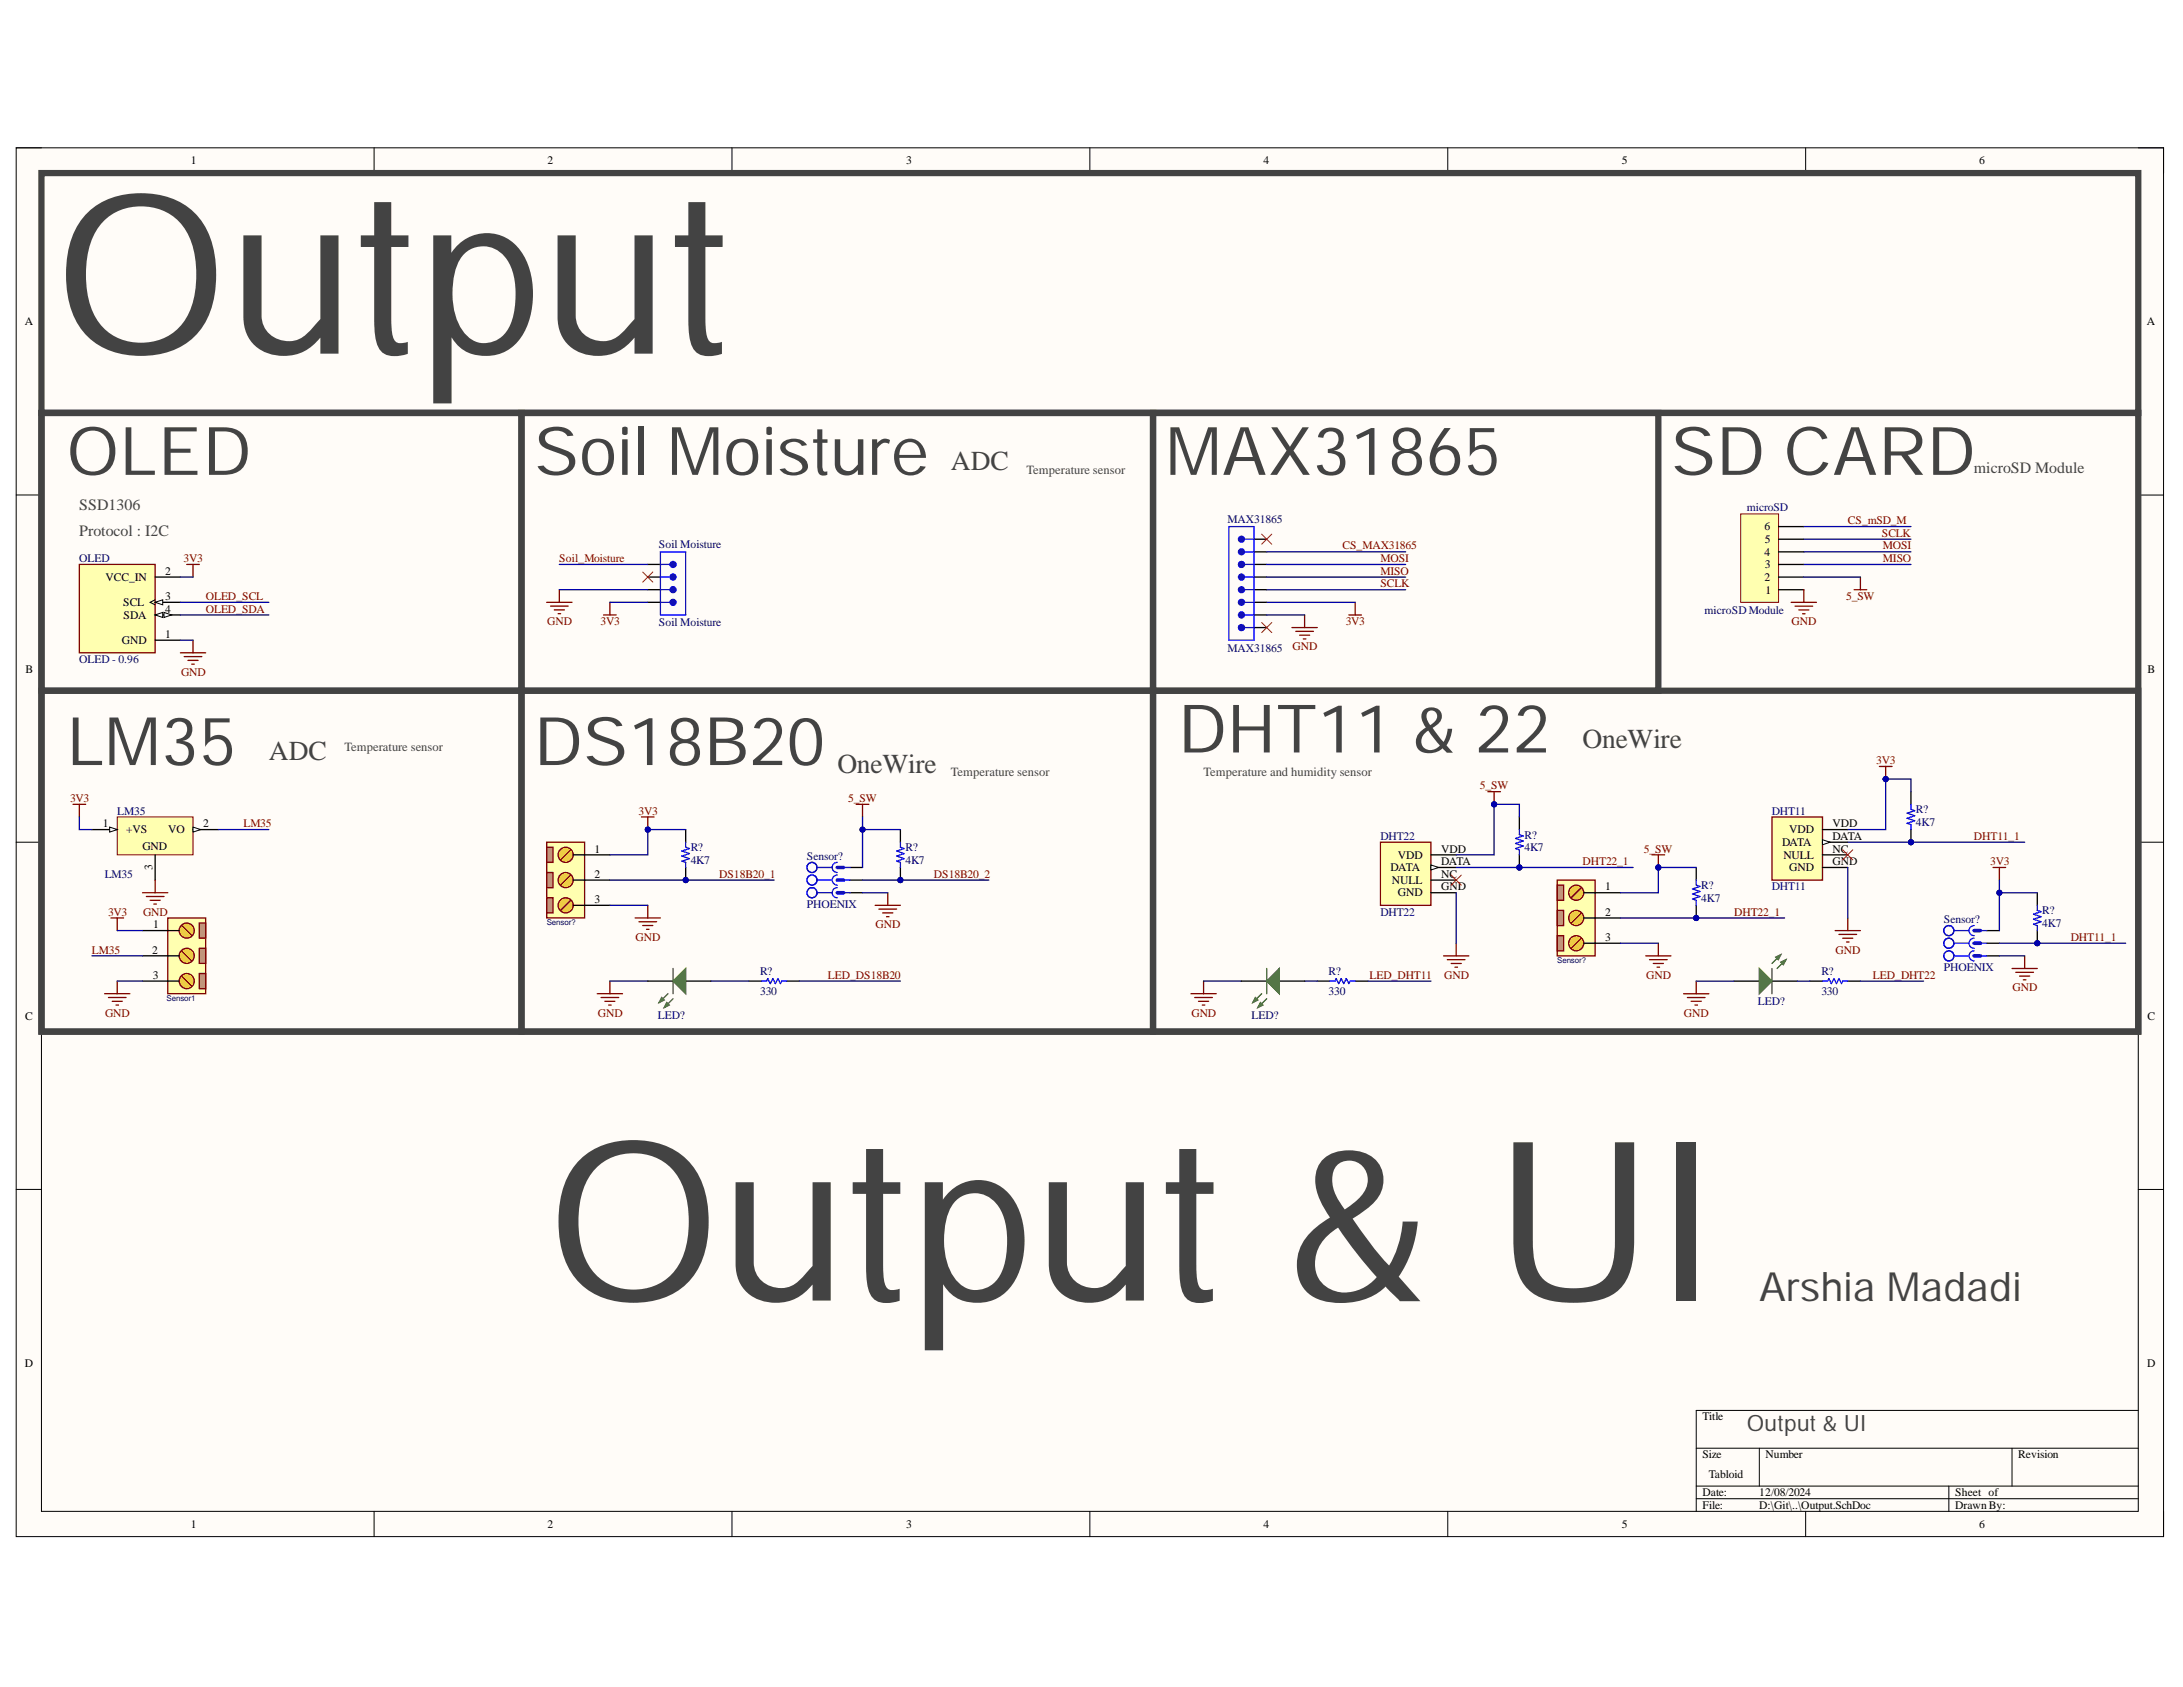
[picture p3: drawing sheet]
<svg xmlns="http://www.w3.org/2000/svg" width="279mm" height="216mm" viewBox="0 0 279 216" stroke-linecap="round" stroke-linejoin="round" font-family="sans-serif">
<defs><g id="words">
<g font-size="28.6" fill="#434343">
<text x="6.9" y="45.3">Output</text>
<text x="70" y="166.4">Output &amp; UI</text>
</g>
<g font-size="8.6" fill="#434343">
<text x="8.5" y="60.8">OLED</text>
<text x="68.4" y="60.8">Soil Moisture</text>
<text x="149.2" y="60.8">MAX31865</text>
<text x="213.9" y="60.8">SD CARD</text>
<text x="8.5" y="97.9">LM35</text>
<text x="68.4" y="97.9">DS18B20</text>
<text x="150.8" y="96.3">DHT11 &amp; 22</text>
</g>
<text font-size="5.2" fill="#434343" x="225.2" y="166.5">Arshia Madadi</text>
<g font-size="3.5" fill="#434343">
<text x="121.7" y="60.2">ADC</text>
<text x="202.5" y="95.7">OneWire</text>
<text x="34.4" y="97.3">ADC</text>
<text x="107.2" y="99">OneWire</text>
</g>
<text font-size="2.9" fill="#434343" x="223.6" y="183.1">Output &amp; UI</text>
<g font-size="2" fill="#434343">
<text x="10.1" y="65.3">SSD1306</text>
<text x="252.6" y="60.5">microSD Module</text>
<text x="10.1" y="68.6">Protocol : I2C</text>
</g>
<g font-size="1.6" fill="#434343">
<text x="131.4" y="60.6">Temperature sensor</text>
<text x="44.1" y="96.1">Temperature sensor</text>
<text x="121.7" y="99.3">Temperature sensor</text>
<text x="154.1" y="99.3">Temperature and humidity sensor</text>
</g>
<g font-size="1.5">
<text x="24.4" y="21">1</text>
<text x="70.1" y="21">2</text>
<text x="116" y="21">3</text>
<text x="161.7" y="21">4</text>
<text x="207.6" y="21">5</text>
<text x="253.3" y="21">6</text>
<text x="3.2" y="41.6">A</text>
<text x="274.8" y="41.6">A</text>
<text x="225.8" y="71.1">4</text>
<text x="225.8" y="67.9">6</text>
<text x="225.9" y="69.5">5</text>
<text x="13.5" y="74.3">VCC_IN</text>
<text x="15.8" y="77.6">SCL</text>
<text x="21.1" y="73.5">2</text>
<text x="21.1" y="76.8">3</text>
<text x="225.8" y="74.3">2</text>
<text x="225.9" y="72.7">3</text>
<text x="226" y="76">1</text>
<text x="15.6" y="82.4">GND</text>
<text x="15.8" y="79.2">SDA</text>
<text x="21.1" y="78.4">4</text>
<text x="21.1" y="81.6">1</text>
<text x="3.3" y="86.1">B</text>
<text x="274.8" y="86.1">B</text>
<text x="13.1" y="105.9">1</text>
<text x="16.1" y="106.7">+VS</text>
<text x="21.5" y="106.7">VO</text>
<text x="26" y="105.9">2</text>
<text x="229" y="106.7">VDD</text>
<text x="234.5" y="105.9">VDD</text>
<text x="234.5" y="107.5">DATA</text>
<text x="18.2" y="108.8">GND</text>
<text x="19.5" y="111.3" transform="rotate(-90 19.5 111.3)">3</text>
<text x="76.1" y="109.1">1</text>
<text x="76.1" y="112.3">2</text>
<text x="178" y="111.5">DATA</text>
<text x="178.2" y="113.1">NULL</text>
<text x="178.9" y="109.9">VDD</text>
<text x="184.5" y="109.1">VDD</text>
<text x="184.5" y="110.7">DATA</text>
<text x="184.5" y="112.3">NC</text>
<text x="184.5" y="113.9">GND</text>
<text x="205.5" y="113.9">1</text>
<text x="228.1" y="108.3">DATA</text>
<text x="228.3" y="109.9">NULL</text>
<text x="229" y="111.5">GND</text>
<text x="234.5" y="109.1">NC</text>
<text x="234.5" y="110.7">GND</text>
<text x="19.6" y="118.8">1</text>
<text x="76.1" y="115.6">3</text>
<text x="178.9" y="114.7">GND</text>
<text x="205.5" y="117.2">2</text>
<text x="19.5" y="122">2</text>
<text x="19.6" y="125.2">3</text>
<text x="205.5" y="120.4">3</text>
<text x="3.2" y="130.5">C</text>
<text x="274.8" y="130.5">C</text>
<text x="3.2" y="174.9">D</text>
<text x="274.8" y="174.9">D</text>
<text x="217.9" y="181.8">Title</text>
<text x="217.9" y="186.6">Size</text>
<text x="217.9" y="191.5">Date:</text>
<text x="218.7" y="189.1">Tabloid</text>
<text x="225.2" y="191.5">12/08/2024</text>
<text x="226" y="186.6">Number</text>
<text x="250.2" y="191.5">Sheet of</text>
<text x="258.3" y="186.6">Revision</text>
<text x="24.4" y="195.6">1</text>
<text x="70.1" y="195.6">2</text>
<text x="116" y="195.6">3</text>
<text x="161.7" y="195.6">4</text>
<text x="207.6" y="195.6">5</text>
<text x="217.9" y="193.1">File:</text>
<text x="225.2" y="193.1">D:\Git\..\Output.SchDoc</text>
<text x="250.2" y="193.1">Drawn By:</text>
<text x="253.3" y="195.6">6</text>
</g>
<g font-size="1.5" fill="#000080">
<text x="223.6" y="65.5">microSD</text>
<text x="10.1" y="71.9">OLED</text>
<text x="84.3" y="70.1">Soil Moisture</text>
<text x="157.1" y="66.9">MAX31865</text>
<text x="84.3" y="80.2">Soil Moisture</text>
<text x="157.1" y="83.4">MAX31865</text>
<text x="218.1" y="78.6">microSDModule</text>
<text x="10.1" y="84.9">OLED - 0.96</text>
<text x="15" y="104.2">LM35</text>
<text x="176.7" y="107.5">DHT22</text>
<text x="195.1" y="107.3">R?</text>
<text x="226.8" y="104.2">DHT11</text>
<text x="245.2" y="104.1">R?</text>
<text x="245.2" y="105.7">4K7</text>
<text x="13.4" y="112.3">LM35</text>
<text x="88.4" y="108.9">R?</text>
<text x="88.4" y="110.5">4K7</text>
<text x="103.3" y="110.1">Sensor?</text>
<text x="115.9" y="108.9">R?</text>
<text x="115.9" y="110.5">4K7</text>
<text x="195.1" y="108.9">4K7</text>
<text x="217.7" y="113.8">R?</text>
<text x="226.8" y="113.9">DHT11</text>
<text x="103.3" y="116.2">PHOENIX</text>
<text x="176.7" y="117.2">DHT22</text>
<text x="217.7" y="115.4">4K7</text>
<text x="248.8" y="118.1">Sensor?</text>
<text x="261.4" y="117">R?</text>
<text x="261.4" y="118.6">4K7</text>
<text x="97.3" y="124.8">R?</text>
<text x="170" y="124.8">R?</text>
<text x="233.1" y="124.8">R?</text>
<text x="248.8" y="124.3">PHOENIX</text>
<text x="84.2" y="130.4">LED?</text>
<text x="97.3" y="127.4">330</text>
<text x="160.2" y="130.4">LED?</text>
<text x="170" y="127.4">330</text>
<text x="225" y="128.6">LED?</text>
<text x="233.1" y="127.4">330</text>
</g>
<g font-size="1.5" fill="#800000">
<text x="23.5" y="71.9">3V3</text>
<text x="71.6" y="71.9">Soil_Moisture</text>
<text x="171.8" y="70.3">CS_MAX31865</text>
<text x="176.7" y="71.9">MOSI</text>
<text x="236.5" y="67.1">CS_mSD_M</text>
<text x="240.8" y="68.7">SCLK</text>
<text x="241" y="70.3">MOSI</text>
<text x="241" y="71.9">MISO</text>
<text x="26.3" y="76.8">OLED_SCL</text>
<text x="176.7" y="75.2">SCLK</text>
<text x="176.7" y="73.5">MISO</text>
<text x="236.3" y="76.8">5_SW</text>
<text x="26.3" y="78.4">OLED_SDA</text>
<text x="70.1" y="80">GND</text>
<text x="76.9" y="80">3V3</text>
<text x="165.4" y="83.2">GND</text>
<text x="172.2" y="80">3V3</text>
<text x="229.3" y="80">GND</text>
<text x="23.2" y="86.5">GND</text>
<text x="189.4" y="101">5_SW</text>
<text x="240.1" y="97.8">3V3</text>
<text x="9" y="102.6">3V3</text>
<text x="31.2" y="105.9">LM35</text>
<text x="81.7" y="104.2">3V3</text>
<text x="108.6" y="102.6">5_SW</text>
<text x="252.6" y="107.5">DHT11_1</text>
<text x="92" y="112.3">DS18B20_1</text>
<text x="119.5" y="112.3">DS18B20_2</text>
<text x="202.5" y="110.7">DHT22_1</text>
<text x="210.4" y="109.1">5_SW</text>
<text x="254.7" y="110.7">3V3</text>
<text x="13.8" y="117.2">3V3</text>
<text x="18.3" y="117.2">GND</text>
<text x="112.1" y="118.8">GND</text>
<text x="222" y="117.2">DHT22_1</text>
<text x="11.8" y="122">LM35</text>
<text x="81.3" y="120.4">GND</text>
<text x="105.9" y="125.2">LED_DS18B20</text>
<text x="175.3" y="125.2">LED_DHT11</text>
<text x="184.8" y="125.2">GND</text>
<text x="210.7" y="125.2">GND</text>
<text x="234.9" y="122">GND</text>
<text x="239.7" y="125.2">LED_DHT22</text>
<text x="265" y="120.4">DHT11_1</text>
<text x="13.4" y="130.1">GND</text>
<text x="76.5" y="130.1">GND</text>
<text x="152.5" y="130.1">GND</text>
<text x="215.5" y="130.1">GND</text>
<text x="257.6" y="126.9">GND</text>
</g>
<g font-size="1" fill="#000080">
<text x="70" y="118.4">Sensor?</text>
<text x="199.3" y="123.3">Sensor?</text>
<text x="21.3" y="128.1">Sensor1</text>
</g>
</g></defs>
<path d="M2.1 18.9h274.8v177.8h-274.8z" fill-rule="evenodd" fill="#fffcf8"/>
<path d="M2.1 18.9h274.8v177.8h-274.8z" fill="none" stroke="#000" stroke-width=".13"/>
<path d="M5.3 22.1h268.4v171.3h-268.4z" fill-rule="evenodd" fill="#fffcf8"/>
<g fill="none" stroke="#000" stroke-width=".13">
<path d="M2.1 18.9h3.2M47.9 18.9v3.2M93.7 18.9v3.2M139.5 18.9v3.2M185.3 18.9v3.2M231.1 18.9v3.2M273.7 18.9h3.2v3.2M5.3 22.1h268.4v171.3h-268.4zM2.1 63.3h3.2M273.7 63.4h3.2M2.1 107.8h3.2M273.7 107.8h3.2"/>
<path d="M2.1 152.2h3.2M273.7 152.2h3.2M47.9 193.4v3.3M93.7 193.4v3.3M139.5 193.4v3.3M185.3 193.4v3.3M217.1 185.3h56.6M217.1 190.2h56.6M217.1 191.8h56.6M225.2 185.3v4.9M231.1 193.4v3.3M249.4 190.2v3.2"/>
<path d="M257.5 185.3v4.9M273.7 180.5h-56.6v12.9M276.9 193.4v3.3"/>
</g>
<path d="M5.3 22.1h268.4v30.7h-268.4zM5.3 52.8h268.4v79.2h-268.4z" fill="none" stroke="#434343" stroke-width=".8"/>
<path d="M10.2 72.2h9.7v11.3h-9.7z" fill-rule="evenodd" fill="#ffffb0"/>
<path d="M10.2 72.2h9.7v11.3h-9.7z" fill="none" stroke="#800000" stroke-width=".17"/>
<path d="M19.9 73.9h3.2M19.9 77.1h3.2" fill="none" stroke="#000" stroke-width=".17"/>
<path d="M19.9 77.1l.9-.3v.6z" fill="#f8fcff"/>
<path d="M19.9 77.1l.9-.3v.6zM19.9 76.8l-.7 .3 .7 .3" fill="none" stroke="#000" stroke-width=".13"/>
<path d="M19.9 78.7h3.2" fill="none" stroke="#000" stroke-width=".17"/>
<path d="M19.9 78.7l.9-.3v.6z" fill="#f8fcff"/>
<path d="M19.9 78.7l.9-.3v.6z" fill="none" stroke="#000" stroke-width=".13"/>
<path d="M21 78.4l1 .3-1 .3z" fill="#f8fcff"/>
<path d="M21 78.4l1 .3-1 .3z" fill="none" stroke="#000" stroke-width=".13"/>
<path d="M19.9 81.9h3.2" fill="none" stroke="#000" stroke-width=".17"/>
<path d="M23.1 83.5h3.2M23.6 84h2.2M24.1 84.5h1.3M24.5 85h.4M24.7 81.9v1.6" fill="none" stroke="#800000" stroke-width=".17"/>
<path d="M5.3 52.8h61.4v35.6h-61.4z" fill="none" stroke="#434343" stroke-width=".8"/>
<path d="M15 104.6h9.7v4.8h-9.7z" fill-rule="evenodd" fill="#ffffb0"/>
<path d="M15 104.6h9.7v4.8h-9.7z" fill="none" stroke="#800000" stroke-width=".13"/>
<path d="M24.7 106.2h3.2" fill="none" stroke="#000" stroke-width=".17"/>
<path d="M24.7 105.8l1 .4-1 .3z" fill="#f8fcff"/>
<path d="M24.7 105.8l1 .4-1 .3z" fill="none" stroke="#000" stroke-width=".13"/>
<path d="M11.8 106.2h3.2" fill="none" stroke="#000" stroke-width=".17"/>
<path d="M14 105.8l1 .4-1 .3z" fill="#f8fcff"/>
<path d="M14 105.8l1 .4-1 .3z" fill="none" stroke="#000" stroke-width=".13"/>
<path d="M19.9 109.4v3.2" fill="none" stroke="#000" stroke-width=".17"/>
<path d="M9.3 102.9h1.7M10.2 102.9v1.7M18.2 114.3h3.3M18.7 114.7h2.3M19.2 115.2h1.3M19.7 115.7h.3M19.9 112.6v1.7" fill="none" stroke="#800000" stroke-width=".17"/>
<path d="M21.5 117.5h4.8v9.7h-4.8z" fill-rule="evenodd" fill="#ffffb0"/>
<path d="M21.5 117.5h4.8v9.7h-4.8z" fill="none" stroke="#800000" stroke-width=".17"/>
<path d="M18.2 119.1h3.3M18.2 122.3h3.3" fill="none" stroke="#000" stroke-width=".17"/>
<circle cx="23.9" cy="122.3" r=".97" fill="#fc0"/>
<g fill="none" stroke="#800000" stroke-width=".17">
<path d="M23.3 121.7l1.2 1.3"/>
<circle cx="23.9" cy="122.3" r=".97"/>
</g>
<path d="M21.5 122.3h1.4" fill="none" stroke="#000" stroke-width=".17"/>
<circle cx="23.9" cy="119.1" r=".97" fill="#fc0"/>
<g fill="none" stroke="#800000" stroke-width=".17">
<path d="M23.3 118.4l1.2 1.3"/>
<circle cx="23.9" cy="119.1" r=".97"/>
</g>
<path d="M21.5 119.1h1.4" fill="none" stroke="#000" stroke-width=".17"/>
<path d="M25.5 121.4h.8v1.9h-.8z" fill-rule="evenodd" fill="#a5a069"/>
<path d="M25.5 121.4h.8v1.9h-.8z" fill="none" stroke="#800000" stroke-width=".17"/>
<path d="M25.5 118.1h.8v2h-.8z" fill-rule="evenodd" fill="#a5a069"/>
<path d="M25.5 118.1h.8v2h-.8z" fill="none" stroke="#800000" stroke-width=".17"/>
<path d="M18.2 125.6h3.3" fill="none" stroke="#000" stroke-width=".17"/>
<circle cx="23.9" cy="125.6" r=".97" fill="#fc0"/>
<g fill="none" stroke="#800000" stroke-width=".17">
<path d="M23.3 124.9l1.2 1.3"/>
<circle cx="23.9" cy="125.6" r=".97"/>
</g>
<path d="M21.5 125.6h1.4" fill="none" stroke="#000" stroke-width=".17"/>
<path d="M25.5 124.6h.8v1.9h-.8z" fill-rule="evenodd" fill="#a5a069"/>
<path d="M23.9 72.2h1.6M24.7 72.2v1.7M14.2 117.5h1.6M15 117.5v1.6M13.4 127.2h3.2M13.9 127.7h2.2M14.4 128.1h1.3M14.8 128.6h.4M15 125.6v1.6M25.5 124.6h.8v1.9h-.8z" fill="none" stroke="#800000" stroke-width=".17"/>
<path d="M5.3 88.4h61.4v43.6h-61.4z" fill="none" stroke="#434343" stroke-width=".8"/>
<path d="M70 107.8h4.8v9.7h-4.8z" fill-rule="evenodd" fill="#ffffb0"/>
<path d="M70 107.8h4.8v9.7h-4.8z" fill="none" stroke="#800000" stroke-width=".17"/>
<path d="M74.8 109.4h3.3M74.8 112.6h3.3" fill="none" stroke="#000" stroke-width=".17"/>
<circle cx="72.4" cy="112.6" r=".97" fill="#fc0"/>
<g fill="none" stroke="#800000" stroke-width=".17">
<path d="M73 112l-1.2 1.3"/>
<circle cx="72.4" cy="112.6" r=".97"/>
</g>
<path d="M73.4 112.6h1.4" fill="none" stroke="#000" stroke-width=".17"/>
<circle cx="72.4" cy="109.4" r=".97" fill="#fc0"/>
<g fill="none" stroke="#800000" stroke-width=".17">
<path d="M73 108.8l-1.2 1.2"/>
<circle cx="72.4" cy="109.4" r=".97"/>
</g>
<path d="M73.4 109.4h1.4" fill="none" stroke="#000" stroke-width=".17"/>
<path d="M70 111.7h.8v1.9h-.8z" fill-rule="evenodd" fill="#a5a069"/>
<path d="M70 111.7h.8v1.9h-.8z" fill="none" stroke="#800000" stroke-width=".17"/>
<path d="M70 108.4h.8v2h-.8z" fill-rule="evenodd" fill="#a5a069"/>
<path d="M70 108.4h.8v2h-.8z" fill="none" stroke="#800000" stroke-width=".17"/>
<path d="M74.8 115.9h3.3" fill="none" stroke="#000" stroke-width=".17"/>
<circle cx="72.4" cy="115.9" r=".97" fill="#fc0"/>
<g fill="none" stroke="#800000" stroke-width=".17">
<path d="M73 115.2l-1.2 1.3"/>
<circle cx="72.4" cy="115.9" r=".97"/>
</g>
<path d="M73.4 115.9h1.4" fill="none" stroke="#000" stroke-width=".17"/>
<path d="M70 114.9h.8v1.9h-.8z" fill-rule="evenodd" fill="#a5a069"/>
<path d="M70 114.9h.8v1.9h-.8zM82.1 104.6h1.6M82.9 104.6v1.6" fill="none" stroke="#800000" stroke-width=".17"/>
<circle cx="82.9" cy="106.2" r=".32" fill="#000080"/>
<circle cx="82.9" cy="106.2" r=".32" fill="none" stroke="#000080" stroke-width=".13"/>
<g fill="none" stroke="#800000" stroke-width=".17">
<path d="M81.3 117.5h3.2M81.8 118h2.2M82.3 118.4h1.3M82.7 118.9h.4M82.9 115.9v1.6M109.6 102.9h1.6M110.4 102.9v1.7M112 115.9h3.2M112.5 116.3h2.3M113 116.8h1.3M113.5 117.3h.3M113.6 114.3v1.6"/>
<path d="M76.4 127.2h3.3M76.9 127.7h2.3M77.4 128.1h1.3M77.9 128.6h.3M78.1 125.6v1.6"/>
</g>
<path d="M66.7 88.4h80.9v43.6h-80.9z" fill="none" stroke="#434343" stroke-width=".8"/>
<path d="M108.8 111h1.6M108.8 112.6h1.6M108.8 114.3h1.6" fill="none" stroke="#000" stroke-width=".17"/>
<g fill="none" stroke="#00f" stroke-width=".17">
<path d="M104.6 111h1.9M104.6 112.6h1.9M104.6 114.3h1.9M107.2 110.4a.65 .65 0 0 0-.7 .6 .65 .65 0 0 0 .7 .7M107.2 112a.65 .65 0 0 0-.7 .6 .65 .65 0 0 0 .7 .7M107.2 113.6a.65 .65 0 0 0-.7 .6 .65 .65 0 0 0 .7 .7M108 111h.8M108 112.6h.8M108 114.3h.8"/>
<circle cx="103.9" cy="112.6" r=".65"/>
<circle cx="103.9" cy="111" r=".65"/>
<circle cx="103.9" cy="114.2" r=".65"/>
</g>
<path d="M107.2 111h.8M107.2 112.6h.8M107.2 114.3h.8" fill="none" stroke="#00f" stroke-width=".46"/>
<path d="M176.7 107.8h6.4v8.1h-6.4z" fill-rule="evenodd" fill="#ffffb0"/>
<path d="M176.7 107.8h6.4v8.1h-6.4z" fill="none" stroke="#800000" stroke-width=".17"/>
<path d="M183.1 109.4h3.3M183.1 111h3.3" fill="none" stroke="#000" stroke-width=".17"/>
<path d="M183.1 110.7l1 .3-1 .3z" fill="#f8fcff"/>
<path d="M183.1 110.7l1 .3-1 .3z" fill="none" stroke="#000" stroke-width=".13"/>
<path d="M183.1 112.6h3.3M183.1 114.3h3.3" fill="none" stroke="#000" stroke-width=".17"/>
<path d="M190.4 101.3h1.6M191.2 101.3v1.6M184.8 122.3h3.2M185.2 122.8h2.3M185.7 123.3h1.3M186.2 123.8h.3M186.4 120.7v1.6" fill="none" stroke="#800000" stroke-width=".17"/>
<path d="M185.7 112l1.3 1.3M187 112l-1.3 1.3" fill="none" stroke="#f00" stroke-width=".13"/>
<circle cx="191.2" cy="102.9" r=".32" fill="#000080"/>
<circle cx="191.2" cy="102.9" r=".32" fill="none" stroke="#000080" stroke-width=".13"/>
<path d="M199.3 112.6h4.9v9.7h-4.9z" fill-rule="evenodd" fill="#ffffb0"/>
<path d="M199.3 112.6h4.9v9.7h-4.9z" fill="none" stroke="#800000" stroke-width=".17"/>
<path d="M204.2 114.3h3.2M204.2 117.5h3.2" fill="none" stroke="#000" stroke-width=".17"/>
<circle cx="201.7" cy="117.5" r=".97" fill="#fc0"/>
<g fill="none" stroke="#800000" stroke-width=".17">
<path d="M202.4 116.8l-1.3 1.3"/>
<circle cx="201.7" cy="117.5" r=".97"/>
</g>
<path d="M202.7 117.5h1.5" fill="none" stroke="#000" stroke-width=".17"/>
<circle cx="201.7" cy="114.2" r=".97" fill="#fc0"/>
<g fill="none" stroke="#800000" stroke-width=".17">
<path d="M202.4 113.6l-1.3 1.3"/>
<circle cx="201.7" cy="114.2" r=".97"/>
</g>
<path d="M202.7 114.3h1.5" fill="none" stroke="#000" stroke-width=".17"/>
<path d="M199.3 116.5h.8v2h-.8z" fill-rule="evenodd" fill="#a5a069"/>
<path d="M199.3 116.5h.8v2h-.8z" fill="none" stroke="#800000" stroke-width=".17"/>
<path d="M199.3 113.3h.8v1.9h-.8z" fill-rule="evenodd" fill="#a5a069"/>
<path d="M199.3 113.3h.8v1.9h-.8z" fill="none" stroke="#800000" stroke-width=".17"/>
<path d="M204.2 120.7h3.2" fill="none" stroke="#000" stroke-width=".17"/>
<circle cx="201.7" cy="120.7" r=".97" fill="#fc0"/>
<g fill="none" stroke="#800000" stroke-width=".17">
<path d="M202.4 120.1l-1.3 1.3"/>
<circle cx="201.7" cy="120.7" r=".97"/>
</g>
<path d="M202.7 120.7h1.5" fill="none" stroke="#000" stroke-width=".17"/>
<path d="M199.3 119.7h.8v2h-.8z" fill-rule="evenodd" fill="#a5a069"/>
<path d="M199.3 119.7h.8v2h-.8zM211.4 109.4h1.7M212.2 109.4v1.6M210.6 122.3h3.3M211.1 122.8h2.3M211.6 123.3h1.3M212.1 123.8h.3M212.2 120.7v1.6" fill="none" stroke="#800000" stroke-width=".17"/>
<circle cx="212.2" cy="111" r=".33" fill="#000080"/>
<circle cx="212.2" cy="111" r=".33" fill="none" stroke="#000080" stroke-width=".13"/>
<path d="M226.8 104.6h6.5v8h-6.5z" fill-rule="evenodd" fill="#ffffb0"/>
<path d="M226.8 104.6h6.5v8h-6.5z" fill="none" stroke="#800000" stroke-width=".17"/>
<path d="M233.3 106.2h3.2M233.3 107.8h3.2" fill="none" stroke="#000" stroke-width=".17"/>
<path d="M233.3 107.5l.9 .3-.9 .3z" fill="#f8fcff"/>
<path d="M233.3 107.5l.9 .3-.9 .3z" fill="none" stroke="#000" stroke-width=".13"/>
<path d="M233.3 109.4h3.2M233.3 111h3.2" fill="none" stroke="#000" stroke-width=".17"/>
<path d="M240.5 98.1h1.7M241.3 98.1v1.6M234.9 119.1h3.2M235.4 119.6h2.2M236.5 117.5v1.6M235.8 120.1h1.3M236.3 120.6h.4" fill="none" stroke="#800000" stroke-width=".17"/>
<path d="M235.8 108.8l1.3 1.2M237.1 108.8l-1.3 1.2" fill="none" stroke="#f00" stroke-width=".13"/>
<circle cx="241.3" cy="99.7" r=".33" fill="#000080"/>
<circle cx="241.3" cy="99.7" r=".33" fill="none" stroke="#000080" stroke-width=".13"/>
<path d="M254.3 119.1h1.6M254.3 120.7h1.6M254.3 122.3h1.6" fill="none" stroke="#000" stroke-width=".17"/>
<g fill="none" stroke="#00f" stroke-width=".17">
<path d="M250.1 119.1h1.9M252.7 118.5a.64 .64 0 0 0-.7 .6 .64 .64 0 0 0 .7 .6M253.5 119.1h.8M250.1 120.7h1.9M250.1 122.3h1.9M252.7 120.1a.64 .64 0 0 0-.7 .6 .64 .64 0 0 0 .7 .7M252.7 121.7a.64 .64 0 0 0-.7 .6 .64 .64 0 0 0 .7 .7M253.5 120.7h.8M253.5 122.3h.8"/>
<circle cx="249.4" cy="119.1" r=".65"/>
<circle cx="249.4" cy="122.3" r=".65"/>
<circle cx="249.4" cy="120.7" r=".65"/>
</g>
<path d="M252.7 119.1h.8M252.7 120.7h.8M252.7 122.3h.8" fill="none" stroke="#00f" stroke-width=".46"/>
<path d="M255.1 111h1.6M255.9 111v1.6M257.5 123.9h3.3M258 124.4h2.3M258.5 124.9h1.3M259 125.4h.3M259.1 122.3v1.6" fill="none" stroke="#800000" stroke-width=".17"/>
<circle cx="115.2" cy="112.6" r=".32" fill="#000080"/>
<circle cx="115.2" cy="112.6" r=".32" fill="none" stroke="#000080" stroke-width=".13"/>
<path d="M115.2 106.2v1.6M115.2 111v1.6" fill="none" stroke="#000" stroke-width=".17"/>
<circle cx="115.2" cy="112.6" r=".32" fill="#000080"/>
<circle cx="115.2" cy="112.6" r=".32" fill="none" stroke="#000080" stroke-width=".13"/>
<path d="M115.2 107.8v.6l.5 .2-.9 .3 .9 .3-.9 .4 .9 .3-.9 .3 .4 .2v.6" fill="none" stroke="#00f" stroke-width=".17"/>
<circle cx="87.8" cy="112.6" r=".32" fill="#000080"/>
<circle cx="87.8" cy="112.6" r=".32" fill="none" stroke="#000080" stroke-width=".13"/>
<path d="M87.8 106.2v1.6M87.8 111v1.6" fill="none" stroke="#000" stroke-width=".17"/>
<circle cx="87.8" cy="112.6" r=".32" fill="#000080"/>
<circle cx="87.8" cy="112.6" r=".32" fill="none" stroke="#000080" stroke-width=".13"/>
<path d="M87.8 107.8v.6l.4 .2-.9 .3 .9 .3-.9 .4 .9 .3-.9 .3 .5 .2v.6" fill="none" stroke="#00f" stroke-width=".17"/>
<circle cx="194.5" cy="111" r=".32" fill="#000080"/>
<circle cx="194.5" cy="111" r=".32" fill="none" stroke="#000080" stroke-width=".13"/>
<path d="M194.5 104.6v1.6M194.5 109.4v1.6" fill="none" stroke="#000" stroke-width=".17"/>
<circle cx="194.5" cy="111" r=".32" fill="#000080"/>
<circle cx="194.5" cy="111" r=".32" fill="none" stroke="#000080" stroke-width=".13"/>
<path d="M194.5 106.2v.6l.4 .2-.9 .3 .9 .3-.9 .3 .9 .4-.9 .3 .5 .2v.6" fill="none" stroke="#00f" stroke-width=".17"/>
<circle cx="217.1" cy="117.5" r=".33" fill="#000080"/>
<circle cx="217.1" cy="117.5" r=".33" fill="none" stroke="#000080" stroke-width=".13"/>
<path d="M217.1 111v1.6M217.1 115.9v1.6" fill="none" stroke="#000" stroke-width=".17"/>
<circle cx="217.1" cy="117.5" r=".33" fill="#000080"/>
<circle cx="217.1" cy="117.5" r=".33" fill="none" stroke="#000080" stroke-width=".13"/>
<path d="M217.1 112.6v.7l.5 .1-1 .4 1 .3-1 .3 1 .3-1 .4 .5 .1v.7" fill="none" stroke="#00f" stroke-width=".17"/>
<circle cx="244.6" cy="107.8" r=".33" fill="#000080"/>
<circle cx="244.6" cy="107.8" r=".33" fill="none" stroke="#000080" stroke-width=".13"/>
<path d="M244.6 101.3v1.6M244.6 106.2v1.6" fill="none" stroke="#000" stroke-width=".17"/>
<circle cx="244.6" cy="107.8" r=".33" fill="#000080"/>
<circle cx="244.6" cy="107.8" r=".33" fill="none" stroke="#000080" stroke-width=".13"/>
<path d="M244.6 102.9v.7l.5 .2-1 .3 1 .3-1 .3 1 .3-1 .4 .5 .1v.7" fill="none" stroke="#00f" stroke-width=".17"/>
<circle cx="260.7" cy="120.7" r=".32" fill="#000080"/>
<circle cx="260.7" cy="120.7" r=".32" fill="none" stroke="#000080" stroke-width=".13"/>
<path d="M260.8 114.3v1.6M260.8 119.1v1.6" fill="none" stroke="#000" stroke-width=".17"/>
<circle cx="260.7" cy="120.7" r=".32" fill="#000080"/>
<circle cx="260.7" cy="120.7" r=".32" fill="none" stroke="#000080" stroke-width=".13"/>
<path d="M260.8 115.9v.6l.4 .2-.9 .3 .9 .3-.9 .3 .9 .4-.9 .3 .5 .2v.6" fill="none" stroke="#00f" stroke-width=".17"/>
<path d="M147.6 88.4h126.1v43.6h-126.1z" fill="none" stroke="#434343" stroke-width=".8"/>
<path d="M152.4 127.2h3.3M152.9 127.7h2.3M153.4 128.1h1.3M153.9 128.6h.3M154 125.6v1.6" fill="none" stroke="#800000" stroke-width=".17"/>
<path d="M222 125.6h3.2M226.8 125.6h3.2" fill="none" stroke="#000" stroke-width=".17"/>
<path d="M225.2 123.9l1.6 1.7-1.6 1.6z" fill="#38761d"/>
<path d="M225.2 123.9l1.6 1.7-1.6 1.6zM227.9 122.2l-1.1 1.1M228.6 122.8l-1.2 1.1" fill="none" stroke="#38761d" stroke-width=".17"/>
<path d="M227.9 123.1l.7-.3-.3 .7z" fill="#38761d"/>
<path d="M227.9 123.1l.7-.3-.3 .7z" fill="none" stroke="#38761d" stroke-width=".17"/>
<path d="M227.3 122.5l.6-.3-.3 .6z" fill="#38761d"/>
<path d="M226.8 123.9v3.3M227.3 122.5l.6-.3-.3 .6z" fill="none" stroke="#38761d" stroke-width=".17"/>
<path d="M215.5 127.2h3.2M216 127.7h2.2M216.4 128.1h1.3M216.9 128.6h.4M217.1 125.6v1.6" fill="none" stroke="#800000" stroke-width=".17"/>
<path d="M66.7 52.8h80.9v35.6h-80.9zM147.6 52.8h64.6v35.6h-64.6z" fill="none" stroke="#434343" stroke-width=".8"/>
<path d="M222.8 65.8h4.8v11.3h-4.8z" fill-rule="evenodd" fill="#ffffb0"/>
<path d="M222.8 65.8h4.8v11.3h-4.8z" fill="none" stroke="#800000" stroke-width=".13"/>
<path d="M160.5 70.6h1.6M160.5 69h1.6M227.6 75.5h3.3M227.6 73.9h3.3M227.6 72.2h3.3M227.6 70.6h3.3M227.6 69h3.3M227.6 67.4h3.3" fill="none" stroke="#000" stroke-width=".17"/>
<path d="M229.3 77.1h3.2M229.7 77.6h2.3M230.2 78.1h1.3M230.7 78.5h.3M230.9 75.5v1.6M237.3 75.5h1.6M238.1 73.9v1.6" fill="none" stroke="#800000" stroke-width=".17"/>
<circle cx="158.9" cy="69" r=".4" fill="#00f"/>
<circle cx="158.9" cy="69" r=".4" fill="none" stroke="#00f" stroke-width=".13"/>
<path d="M159.2 69h1.3" fill="none" stroke="#00f" stroke-width=".17"/>
<circle cx="158.9" cy="70.6" r=".4" fill="#00f"/>
<circle cx="158.9" cy="70.6" r=".4" fill="none" stroke="#00f" stroke-width=".13"/>
<path d="M159.2 70.6h1.3" fill="none" stroke="#00f" stroke-width=".17"/>
<path d="M160.5 72.2h1.6" fill="none" stroke="#000" stroke-width=".17"/>
<circle cx="158.9" cy="72.2" r=".4" fill="#00f"/>
<circle cx="158.9" cy="72.2" r=".4" fill="none" stroke="#00f" stroke-width=".13"/>
<path d="M159.2 72.2h1.3" fill="none" stroke="#00f" stroke-width=".17"/>
<path d="M160.5 73.9h1.6" fill="none" stroke="#000" stroke-width=".17"/>
<circle cx="158.9" cy="73.9" r=".4" fill="#00f"/>
<circle cx="158.9" cy="73.9" r=".4" fill="none" stroke="#00f" stroke-width=".13"/>
<path d="M159.2 73.9h1.3" fill="none" stroke="#00f" stroke-width=".17"/>
<path d="M160.5 75.5h1.6" fill="none" stroke="#000" stroke-width=".17"/>
<circle cx="158.9" cy="75.5" r=".4" fill="#00f"/>
<circle cx="158.9" cy="75.5" r=".4" fill="none" stroke="#00f" stroke-width=".13"/>
<path d="M159.2 75.5h1.3" fill="none" stroke="#00f" stroke-width=".17"/>
<path d="M160.5 77.1h1.6" fill="none" stroke="#000" stroke-width=".17"/>
<circle cx="158.9" cy="77.1" r=".4" fill="#00f"/>
<circle cx="158.9" cy="77.1" r=".4" fill="none" stroke="#00f" stroke-width=".13"/>
<path d="M159.2 77.1h1.3" fill="none" stroke="#00f" stroke-width=".17"/>
<path d="M160.5 78.7h1.6" fill="none" stroke="#000" stroke-width=".17"/>
<circle cx="158.9" cy="78.7" r=".4" fill="#00f"/>
<circle cx="158.9" cy="78.7" r=".4" fill="none" stroke="#00f" stroke-width=".13"/>
<path d="M157.3 67.4h3.2v14.5h-3.2zM159.2 78.7h1.3" fill="none" stroke="#00f" stroke-width=".17"/>
<path d="M160.5 80.3h1.6" fill="none" stroke="#000" stroke-width=".17"/>
<circle cx="158.9" cy="80.3" r=".4" fill="#00f"/>
<circle cx="158.9" cy="80.3" r=".4" fill="none" stroke="#00f" stroke-width=".13"/>
<path d="M159.2 80.3h1.3" fill="none" stroke="#00f" stroke-width=".17"/>
<path d="M167 78.7v1.6M172.6 78.7h1.7M173.4 77.1v1.6M165.4 80.3h3.2M165.8 80.8h2.3M166.3 81.3h1.3M166.8 81.8h.3" fill="none" stroke="#800000" stroke-width=".17"/>
<path d="M161.5 68.4l1.3 1.3M161.5 79.7l1.3 1.3M162.8 68.4l-1.3 1.3M162.8 79.7l-1.3 1.3" fill="none" stroke="#f00" stroke-width=".13"/>
<path d="M82.9 72.2h1.6M82.9 73.9h1.6" fill="none" stroke="#000" stroke-width=".17"/>
<circle cx="86.1" cy="72.2" r=".4" fill="#00f"/>
<circle cx="86.1" cy="72.2" r=".4" fill="none" stroke="#00f" stroke-width=".13"/>
<path d="M84.5 72.2h1.3M84.5 70.6h3.3v8.1h-3.3z" fill="none" stroke="#00f" stroke-width=".17"/>
<circle cx="86.1" cy="73.9" r=".4" fill="#00f"/>
<circle cx="86.1" cy="73.9" r=".4" fill="none" stroke="#00f" stroke-width=".13"/>
<path d="M84.5 73.9h1.3" fill="none" stroke="#00f" stroke-width=".17"/>
<path d="M82.9 75.5h1.6" fill="none" stroke="#000" stroke-width=".17"/>
<circle cx="86.1" cy="75.5" r=".4" fill="#00f"/>
<circle cx="86.1" cy="75.5" r=".4" fill="none" stroke="#00f" stroke-width=".13"/>
<path d="M84.5 75.5h1.3" fill="none" stroke="#00f" stroke-width=".17"/>
<path d="M82.9 77.1h1.6" fill="none" stroke="#000" stroke-width=".17"/>
<circle cx="86.1" cy="77.1" r=".4" fill="#00f"/>
<circle cx="86.1" cy="77.1" r=".4" fill="none" stroke="#00f" stroke-width=".13"/>
<path d="M84.5 77.1h1.3M97.5 125.6h.6l.2-.4 .3 .7 .3-.7 .3 .7 .4-.7 .3 .7 .1-.3h.7M170.2 125.6h.7l.1-.4 .3 .7 .4-.7 .3 .7 .3-.7 .3 .7 .2-.3h.6M233.3 125.6h.6l.2-.4 .3 .7 .3-.7 .3 .7 .4-.7 .3 .7 .1-.3h.7" fill="none" stroke="#00f" stroke-width=".17"/>
<path d="M70 77.1h3.2M70.5 77.6h2.2M70.9 78.1h1.3M71.4 78.5h.4M71.6 75.5v1.6M77.2 78.7h1.7M78.1 77.1v1.6" fill="none" stroke="#800000" stroke-width=".17"/>
<path d="M82.3 73.2l1.3 1.3M83.6 73.2l-1.3 1.3" fill="none" stroke="#f00" stroke-width=".13"/>
<path d="M95.8 125.6h1.7M100.7 125.6h1.6M168.6 125.6h1.6M173.4 125.6h1.7M231.6 125.6h1.7M236.5 125.6h1.6" fill="none" stroke="#000" stroke-width=".17"/>
<path d="M23.1 77.1h11.3M23.1 78.7h11.3M23.1 73.9h1.6M23.1 81.9h1.6M10.2 104.6v1.6h1.6M15 119.1h3.2M27.9 106.2h6.5M82.9 106.2v3.2h-4.8M11.8 122.3h6.4M15 125.6h3.2" fill="none" stroke="#000080" stroke-width=".17"/>
<circle cx="82.9" cy="106.2" r=".32" fill="#000080"/>
<circle cx="82.9" cy="106.2" r=".32" fill="none" stroke="#000080" stroke-width=".13"/>
<path d="M78.1 112.6h21M78.1 115.9h4.8" fill="none" stroke="#000080" stroke-width=".17"/>
<circle cx="87.8" cy="112.6" r=".32" fill="#000080"/>
<circle cx="87.8" cy="112.6" r=".32" fill="none" stroke="#000080" stroke-width=".13"/>
<path d="M82.9 106.2h4.9" fill="none" stroke="#000080" stroke-width=".17"/>
<circle cx="82.9" cy="106.2" r=".32" fill="#000080"/>
<circle cx="82.9" cy="106.2" r=".32" fill="none" stroke="#000080" stroke-width=".13"/>
<path d="M110.4 104.6v6.4M110.4 114.3h3.2" fill="none" stroke="#000080" stroke-width=".17"/>
<circle cx="110.4" cy="106.2" r=".32" fill="#000080"/>
<circle cx="110.4" cy="106.2" r=".32" fill="none" stroke="#000080" stroke-width=".13"/>
<path d="M110.4 112.6h16.2" fill="none" stroke="#000080" stroke-width=".17"/>
<circle cx="115.2" cy="112.6" r=".32" fill="#000080"/>
<circle cx="115.2" cy="112.6" r=".32" fill="none" stroke="#000080" stroke-width=".13"/>
<path d="M110.4 106.2h4.8" fill="none" stroke="#000080" stroke-width=".17"/>
<circle cx="110.4" cy="106.2" r=".32" fill="#000080"/>
<circle cx="110.4" cy="106.2" r=".32" fill="none" stroke="#000080" stroke-width=".13"/>
<path d="M191.2 102.9v6.5h-4.8M78.1 125.6h4.8" fill="none" stroke="#000080" stroke-width=".17"/>
<circle cx="191.2" cy="102.9" r=".32" fill="#000080"/>
<circle cx="191.2" cy="102.9" r=".32" fill="none" stroke="#000080" stroke-width=".13"/>
<path d="M186.4 111h22.6M186.4 114.3v6.4" fill="none" stroke="#000080" stroke-width=".17"/>
<circle cx="194.5" cy="111" r=".32" fill="#000080"/>
<circle cx="194.5" cy="111" r=".32" fill="none" stroke="#000080" stroke-width=".13"/>
<path d="M191.2 102.9h3.3v1.7" fill="none" stroke="#000080" stroke-width=".17"/>
<circle cx="191.2" cy="102.9" r=".32" fill="#000080"/>
<circle cx="191.2" cy="102.9" r=".32" fill="none" stroke="#000080" stroke-width=".13"/>
<path d="M212.2 111v3.3h-4.8" fill="none" stroke="#000080" stroke-width=".17"/>
<circle cx="212.2" cy="111" r=".33" fill="#000080"/>
<circle cx="212.2" cy="111" r=".33" fill="none" stroke="#000080" stroke-width=".13"/>
<path d="M207.4 117.5h21M207.4 120.7h4.8" fill="none" stroke="#000080" stroke-width=".17"/>
<circle cx="217.1" cy="117.5" r=".33" fill="#000080"/>
<circle cx="217.1" cy="117.5" r=".33" fill="none" stroke="#000080" stroke-width=".13"/>
<path d="M212.2 111h4.9" fill="none" stroke="#000080" stroke-width=".17"/>
<circle cx="212.2" cy="111" r=".33" fill="#000080"/>
<circle cx="212.2" cy="111" r=".33" fill="none" stroke="#000080" stroke-width=".13"/>
<path d="M241.3 99.7v6.5h-4.8" fill="none" stroke="#000080" stroke-width=".17"/>
<circle cx="241.3" cy="99.7" r=".33" fill="#000080"/>
<circle cx="241.3" cy="99.7" r=".33" fill="none" stroke="#000080" stroke-width=".13"/>
<path d="M236.5 107.8h22.6M236.5 111v6.5" fill="none" stroke="#000080" stroke-width=".17"/>
<circle cx="244.6" cy="107.8" r=".33" fill="#000080"/>
<circle cx="244.6" cy="107.8" r=".33" fill="none" stroke="#000080" stroke-width=".13"/>
<path d="M241.3 99.7h3.3v1.6" fill="none" stroke="#000080" stroke-width=".17"/>
<circle cx="241.3" cy="99.7" r=".33" fill="#000080"/>
<circle cx="241.3" cy="99.7" r=".33" fill="none" stroke="#000080" stroke-width=".13"/>
<path d="M255.9 112.6v6.5M255.9 122.3h3.2" fill="none" stroke="#000080" stroke-width=".17"/>
<circle cx="255.9" cy="114.3" r=".33" fill="#000080"/>
<circle cx="255.9" cy="114.3" r=".33" fill="none" stroke="#000080" stroke-width=".13"/>
<path d="M255.9 120.7h16.2" fill="none" stroke="#000080" stroke-width=".17"/>
<circle cx="260.7" cy="120.7" r=".32" fill="#000080"/>
<circle cx="260.7" cy="120.7" r=".32" fill="none" stroke="#000080" stroke-width=".13"/>
<path d="M255.9 114.3h4.9" fill="none" stroke="#000080" stroke-width=".17"/>
<circle cx="255.9" cy="114.3" r=".33" fill="#000080"/>
<circle cx="255.9" cy="114.3" r=".33" fill="none" stroke="#000080" stroke-width=".13"/>
<g fill="none" stroke="#000080" stroke-width=".17">
<path d="M71.6 72.2h11.3M71.6 75.5h11.3M78.1 77.1h4.8M162.1 78.7h4.9M162.1 70.6h17.8M162.1 72.2h17.8M162.1 73.9h17.8M162.1 77.1h11.3M162.1 75.5h17.8M230.9 69h13.7M230.9 67.4h13.7M230.9 70.6h13.7"/>
<path d="M230.9 72.2h13.7M230.9 73.9h7.2M91 125.6h4.8M102.3 125.6h12.9M154 125.6h4.9M167 125.6h1.6M175.1 125.6h8M217.1 125.6h4.9M230 125.6h1.6M238.1 125.6h8.1"/>
</g>
<path d="M82.9 125.6h3.2M87.8 125.6h3.2" fill="none" stroke="#000" stroke-width=".17"/>
<path d="M86.1 125.6l1.7-1.7v3.3z" fill="#38761d"/>
<path d="M85.5 127.2l-1.1 1.1M86.1 125.6l1.7-1.7v3.3zM86.1 127.8l-1.1 1.1" fill="none" stroke="#38761d" stroke-width=".17"/>
<path d="M84.7 127.7l.3 .3-.6 .3z" fill="#38761d"/>
<path d="M84.7 127.7l.3 .3-.6 .3z" fill="none" stroke="#38761d" stroke-width=".17"/>
<path d="M85.3 128.3l.4 .3-.7 .3z" fill="#38761d"/>
<path d="M85.3 128.3l.4 .3-.7 .3zM86.1 123.9v3.3" fill="none" stroke="#38761d" stroke-width=".17"/>
<path d="M158.9 125.6h3.2M163.7 125.6h3.3" fill="none" stroke="#000" stroke-width=".17"/>
<path d="M162.1 125.6l1.6-1.7v3.3z" fill="#38761d"/>
<path d="M161.5 127.2l-1.2 1.1M162.1 125.6l1.6-1.7v3.3zM162.1 127.8l-1.1 1.1" fill="none" stroke="#38761d" stroke-width=".17"/>
<path d="M160.7 127.7l.3 .3-.7 .3z" fill="#38761d"/>
<path d="M160.7 127.7l.3 .3-.7 .3z" fill="none" stroke="#38761d" stroke-width=".17"/>
<path d="M161.3 128.3l.3 .3-.6 .3z" fill="#38761d"/>
<path d="M161.3 128.3l.3 .3-.6 .3zM162.1 123.9v3.3" fill="none" stroke="#38761d" stroke-width=".17"/>
<use href="#words"/>
</svg>
